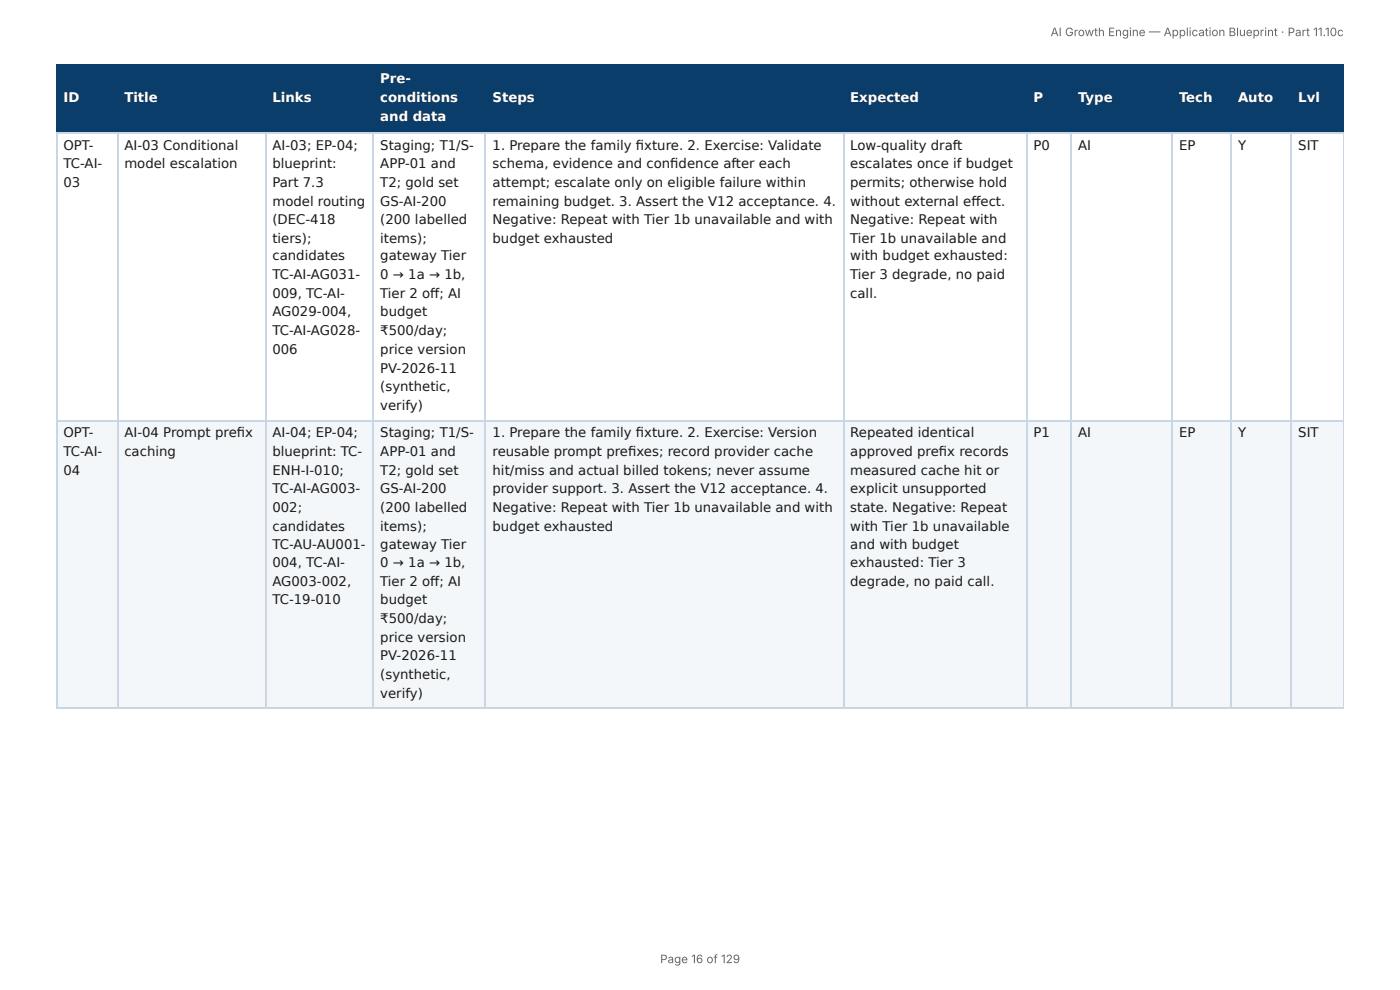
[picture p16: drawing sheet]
<svg xmlns="http://www.w3.org/2000/svg" width="297mm" height="210mm" viewBox="0 0 297 210" stroke-linecap="round" stroke-linejoin="round" font-family="sans-serif">
<defs><g id="words">
<g font-size="2.8" fill="#fff">
<text x="80.8" y="17.7">Pre-</text>
<text x="13.5" y="21.7">ID</text>
<text x="26.4" y="21.7">Title</text>
<text x="57.9" y="21.7">Links</text>
<text x="80.8" y="21.7">conditions</text>
<text x="104.6" y="21.7">Steps</text>
<text x="180.6" y="21.7">Expected</text>
<text x="219.5" y="21.7">P</text>
<text x="229" y="21.7">Type</text>
<text x="250.4" y="21.7">Tech</text>
<text x="262.9" y="21.7">Auto</text>
<text x="275.7" y="21.7">Lvl</text>
<text x="80.8" y="25.7">and data</text>
</g>
<g font-size="2.8" fill="#1a1a1a">
<text x="13.5" y="31.8">OPT-</text>
<text x="13.5" y="35.7">TC-AI-</text>
<text x="26.4" y="31.8">AI-03 Conditional</text>
<text x="26.4" y="35.7">model escalation</text>
<text x="57.9" y="31.8">AI-03; EP-04;</text>
<text x="57.9" y="35.7">blueprint:</text>
<text x="80.8" y="31.8">Staging; T1/S-</text>
<text x="80.8" y="35.7">APP-01 and</text>
<text x="104.6" y="31.8">1. Prepare the family fi xture. 2. Exercise: Validate</text>
<text x="104.6" y="35.7">schema, evidence and confi dence after each</text>
<text x="180.6" y="31.8">Low-quality draft</text>
<text x="180.6" y="35.7">escalates once if budget</text>
<text x="219.5" y="31.8">P0</text>
<text x="229" y="31.8">AI</text>
<text x="250.4" y="31.8">EP</text>
<text x="262.9" y="31.8">Y</text>
<text x="275.7" y="31.8">SIT</text>
<text x="13.5" y="39.7">03</text>
<text x="57.9" y="39.7">Part 7.3</text>
<text x="80.8" y="39.7">T2; gold set</text>
<text x="104.6" y="39.7">attempt; escalate only on eligible failure within</text>
<text x="180.6" y="39.7">permits; otherwise hold</text>
<text x="57.9" y="43.7">model routing</text>
<text x="57.9" y="47.6">(DEC-418</text>
<text x="80.8" y="43.7">GS-AI-200</text>
<text x="80.8" y="47.6">(200 labelled</text>
<text x="104.6" y="43.7">remaining budget. 3. Assert the V12 acceptance. 4.</text>
<text x="104.6" y="47.6">Negative: Repeat with Tier 1b unavailable and with</text>
<text x="180.6" y="43.7">without external eff ect.</text>
<text x="180.6" y="47.6">Negative: Repeat with</text>
<text x="57.9" y="51.6">tiers);</text>
<text x="80.8" y="51.6">items);</text>
<text x="104.6" y="51.6">budget exhausted</text>
<text x="180.6" y="51.6">Tier 1b unavailable and</text>
<text x="57.9" y="55.3">candidates</text>
<text x="57.9" y="59.3">TC-AI-AG031-</text>
<text x="80.8" y="55.3">gateway Tier</text>
<text x="80.8" y="59.3">0 → 1a → 1b,</text>
<text x="180.6" y="55.3">with budget exhausted:</text>
<text x="180.6" y="59.3">Tier 3 degrade, no paid</text>
<text x="57.9" y="63.2">009, TC-AI-</text>
<text x="80.8" y="63.2">Tier 2 off ; AI</text>
<text x="180.6" y="63.2">call.</text>
<text x="57.9" y="67.2">AG029-004,</text>
<text x="57.9" y="71.2">TC-AI-AG028-</text>
<text x="80.8" y="67.2">budget</text>
<text x="80.8" y="71.2">₹500/day;</text>
<text x="57.9" y="75.1">006</text>
<text x="80.8" y="75.1">price version</text>
<text x="80.8" y="79.1">PV-2026-11</text>
<text x="80.8" y="83.1">(synthetic,</text>
<text x="80.8" y="87">verify)</text>
<text x="13.5" y="92.9">OPT-</text>
<text x="26.4" y="92.9">AI-04 Prompt prefi x</text>
<text x="57.9" y="92.9">AI-04; EP-04;</text>
<text x="80.8" y="92.9">Staging; T1/S-</text>
<text x="104.6" y="92.9">1. Prepare the family fi xture. 2. Exercise: Version</text>
<text x="180.6" y="92.9">Repeated identical</text>
<text x="219.5" y="92.9">P1</text>
<text x="229" y="92.9">AI</text>
<text x="250.4" y="92.9">EP</text>
<text x="262.9" y="92.9">Y</text>
<text x="275.7" y="92.9">SIT</text>
<text x="13.5" y="96.8">TC-AI-</text>
<text x="13.5" y="100.8">04</text>
<text x="26.4" y="96.8">caching</text>
<text x="57.9" y="96.8">blueprint: TC-</text>
<text x="57.9" y="100.8">ENH-I-010;</text>
<text x="80.8" y="96.8">APP-01 and</text>
<text x="80.8" y="100.8">T2; gold set</text>
<text x="104.6" y="96.8">reusable prompt prefi xes; record provider cache</text>
<text x="104.6" y="100.8">hit/miss and actual billed tokens; never assume</text>
<text x="180.6" y="96.8">approved prefi x records</text>
<text x="180.6" y="100.8">measured cache hit or</text>
<text x="57.9" y="104.8">TC-AI-AG003-</text>
<text x="80.8" y="104.8">GS-AI-200</text>
<text x="104.6" y="104.8">provider support. 3. Assert the V12 acceptance. 4.</text>
<text x="180.6" y="104.8">explicit unsupported</text>
<text x="57.9" y="108.7">002;</text>
<text x="57.9" y="112.7">candidates</text>
<text x="80.8" y="108.7">(200 labelled</text>
<text x="80.8" y="112.7">items);</text>
<text x="104.6" y="108.7">Negative: Repeat with Tier 1b unavailable and with</text>
<text x="104.6" y="112.7">budget exhausted</text>
<text x="180.6" y="108.7">state. Negative: Repeat</text>
<text x="180.6" y="112.7">with Tier 1b unavailable</text>
<text x="57.9" y="116.7">TC-AU-AU001-</text>
<text x="80.8" y="116.7">gateway Tier</text>
<text x="180.6" y="116.7">and with budget</text>
<text x="57.9" y="120.4">004, TC-AI-</text>
<text x="57.9" y="124.4">AG003-002,</text>
<text x="80.8" y="120.4">0 → 1a → 1b,</text>
<text x="80.8" y="124.4">Tier 2 off ; AI</text>
<text x="180.6" y="120.4">exhausted: Tier 3</text>
<text x="180.6" y="124.4">degrade, no paid call.</text>
<text x="57.9" y="128.3">TC-19-010</text>
<text x="80.8" y="128.3">budget</text>
<text x="80.8" y="132.3">₹500/day;</text>
<text x="80.8" y="136.3">price version</text>
<text x="80.8" y="140.2">PV-2026-11</text>
<text x="80.8" y="144.2">(synthetic,</text>
<text x="80.8" y="148.2">verify)</text>
</g>
<g font-size="2.5" fill="#666">
<text x="223.1" y="7.7">AI Growth Engine — Application Blueprint · Part 11.10c</text>
<text x="140.2" y="204.5">Page 16 of 129</text>
</g>
</g></defs>
<g fill="#0b3d6b">
<path d="M12.2 14h12.7v14h-12.7z"/>
<path d="M24.9 14h31.5v14h-31.5z"/>
<path d="M56.4 14h23v14h-23z"/>
<path d="M79.4 14h23.8v14h-23.8z"/>
<path d="M103.2 14h75.9v14h-75.9z"/>
<path d="M179.1 14h38.9v14h-38.9z"/>
<path d="M218 14h9.5v14h-9.5z"/>
<path d="M227.5 14h21.5v14h-21.5z"/>
<path d="M249 14h12.4v14h-12.4z"/>
<path d="M261.4 14h13v14h-13z"/>
<path d="M274.4 14h11v14h-11z"/>
</g>
<g fill="#f4f7fa">
<path d="M12.2 89.2h12.7v61.1h-12.7z"/>
<path d="M24.9 89.2h31.5v61.1h-31.5z"/>
<path d="M56.4 89.2h23v61.1h-23z"/>
<path d="M79.4 89.2h23.8v61.1h-23.8z"/>
<path d="M103.2 89.2h75.9v61.1h-75.9z"/>
<path d="M179.1 89.2h38.9v61.1h-38.9z"/>
<path d="M218 89.2h9.5v61.1h-9.5z"/>
<path d="M227.5 89.2h21.5v61.1h-21.5z"/>
<path d="M249 89.2h12.4v61.1h-12.4z"/>
<path d="M261.4 89.2h13v61.1h-13z"/>
<path d="M274.4 89.2h11v61.1h-11z"/>
</g>
<g fill="none" stroke="#0b3d6b" stroke-width=".26">
<path d="M11.9 13.9h273.5M12 13.8v14.5M25 13.8v14.5M56.5 13.8v14.5M79.2 13.8v14.5M103.1 13.8v14.5M179.3 13.8v14.5M218.1 13.8v14.5M227.4 13.8v14.5M248.8 13.8v14.5M261.5 13.8v14.5M274.2 13.8v14.5"/>
<path d="M11.9 28.2h273.5"/>
</g>
<path d="M285.3 13.8v14.5" fill="none" stroke="#0b3d6b" stroke-width=".21"/>
<g fill="none" stroke="#c9d6e3" stroke-width=".26">
<path d="M11.9 28.2h273.5M12 28.3v122M25 28.3v122M56.5 28.3v122M79.2 28.3v122M103.1 28.3v122M179.3 28.3v122M218.1 28.3v122M227.4 28.3v122M248.8 28.3v122M261.5 28.3v122M274.2 28.3v122"/>
<path d="M11.9 89.3h273.5M11.9 150.4h273.5"/>
</g>
<path d="M285.3 28.3v122" fill="none" stroke="#c9d6e3" stroke-width=".21"/>
<use href="#words"/>
</svg>
